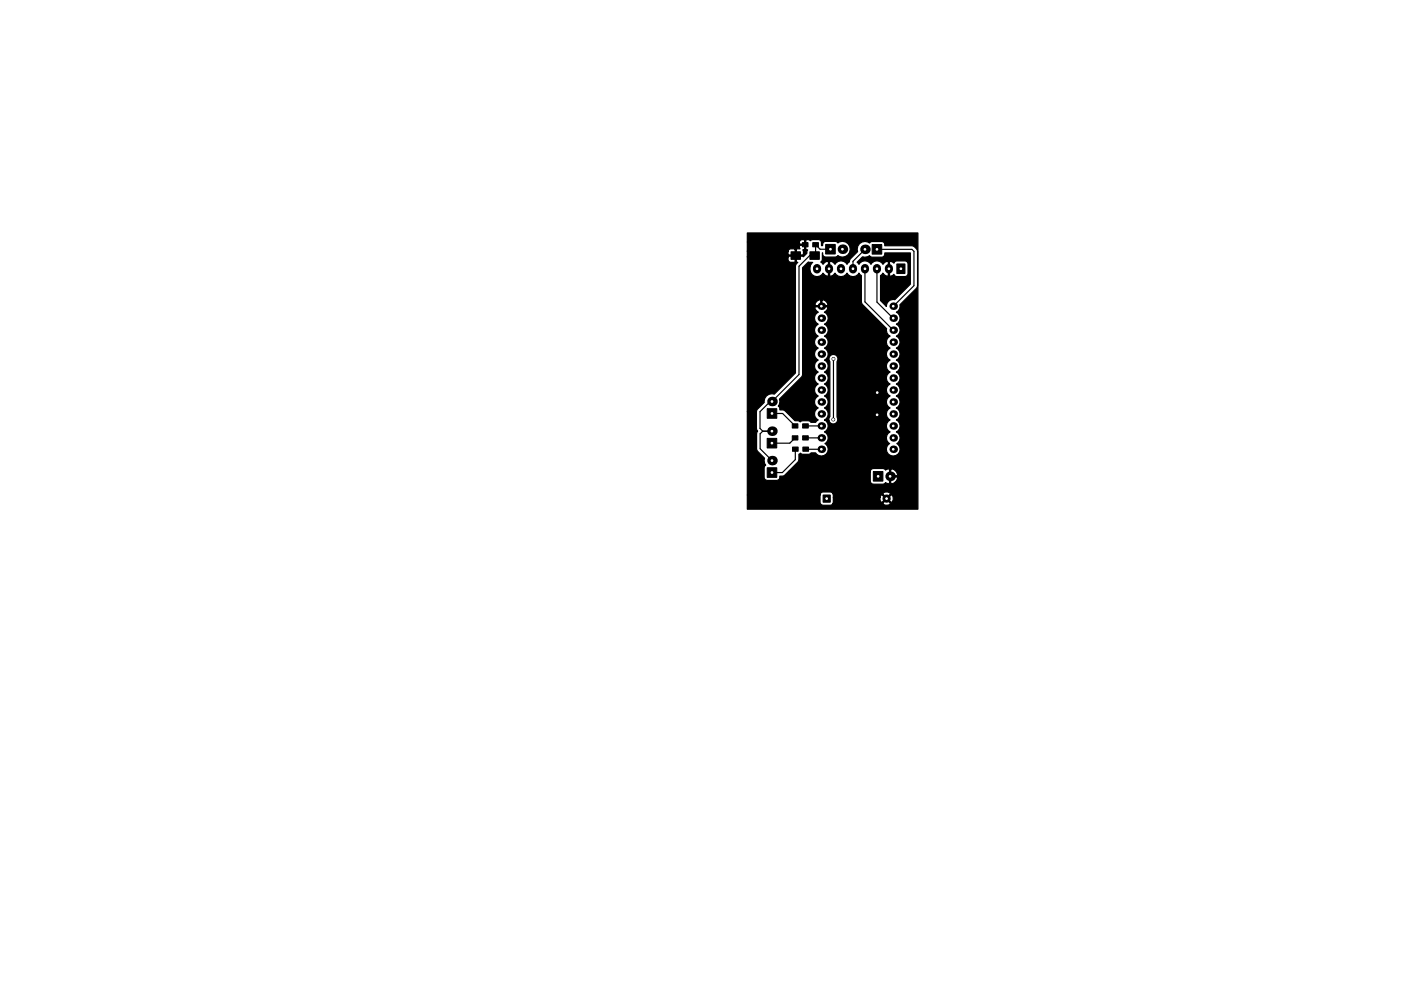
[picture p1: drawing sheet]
<svg xmlns="http://www.w3.org/2000/svg" width="297mm" height="210mm" viewBox="0 0 297 210" stroke-linecap="round" stroke-linejoin="round" font-family="sans-serif">
<g fill="#000" stroke="#000" stroke-width=".21">
<path d="M167.7 53.4h2v1.6h-2zM170.1 51.5h1.2v.9h-1.2zM172.3 51.5h1.2v.9h-1.2zM171.7 53.4h2v1.6h-2zM175.1 51.9h2v2h-2zM184.9 51.9h2v2h-2zM190.1 56h1.8v2h-1.8zM162.6 93h2.1v2h-2.1zM162.7 86.7h2v2h-2zM162.7 99.2h2v2.1h-2zM168 89.9h1.2v.9h-1.2zM168 92.5h1.2v.9h-1.2z"/>
<path d="M168 94.8h1.2v.9h-1.2zM170.2 89.9h1.2v.9h-1.2zM170.2 92.5h1.2v.9h-1.2zM170.2 94.8h1.2v.9h-1.2zM174.5 105h1.5v1.5h-1.5zM185.2 100h2v2.1h-2z"/>
<circle cx="176.7" cy="76.1" r=".3"/>
<circle cx="176.7" cy="89" r=".3"/>
<circle cx="186" cy="88" r=".3"/>
<circle cx="186" cy="83.3" r=".3"/>
<circle cx="188" cy="105.8" r=".76"/>
</g>
<path d="M173.2 56.9v.3M175.8 56.9v.3M178.3 56.9v.3M180.8 56.9v.3M183.4 56.9v.3M185.9 56.9v.3M188.5 56.9v.3" fill="none" stroke="#000" stroke-width="1.7"/>
<g fill="#000">
<circle cx="178.6" cy="52.9" r="1.02"/>
<circle cx="183.4" cy="52.9" r="1.02"/>
<circle cx="174.1" cy="72.6" r=".8"/>
<circle cx="174.1" cy="65" r=".8"/>
<circle cx="174.1" cy="70" r=".8"/>
<circle cx="174.1" cy="75.1" r=".8"/>
<circle cx="174.1" cy="77.7" r=".8"/>
<circle cx="174.1" cy="67.5" r=".8"/>
<circle cx="189.4" cy="77.7" r=".8"/>
<circle cx="189.4" cy="75.1" r=".8"/>
<circle cx="189.4" cy="70" r=".8"/>
<circle cx="189.4" cy="67.5" r=".8"/>
<circle cx="189.4" cy="65" r=".8"/>
<circle cx="189.4" cy="72.6" r=".8"/>
<circle cx="163.7" cy="91.5" r="1.02"/>
<circle cx="163.7" cy="85.2" r="1.02"/>
<circle cx="163.7" cy="97.7" r="1.02"/>
<circle cx="174.1" cy="85.3" r=".8"/>
<circle cx="174.1" cy="92.9" r=".8"/>
<circle cx="174.1" cy="95.3" r=".8"/>
<circle cx="174.1" cy="82.7" r=".8"/>
<circle cx="174.1" cy="90.4" r=".8"/>
<circle cx="174.1" cy="87.8" r=".8"/>
<circle cx="174.1" cy="80.2" r=".8"/>
<circle cx="189.4" cy="95.3" r=".8"/>
<circle cx="189.4" cy="92.9" r=".8"/>
<circle cx="189.4" cy="80.2" r=".8"/>
<circle cx="189.4" cy="87.8" r=".8"/>
<circle cx="189.4" cy="85.3" r=".8"/>
<circle cx="189.4" cy="82.7" r=".8"/>
<circle cx="189.4" cy="90.4" r=".8"/>
<circle cx="188.7" cy="101.1" r="1.02"/>
</g>
<g fill="none" stroke="#000" stroke-width=".25">
<path d="M176.1 52.9h-2.2l-1-1v2.1l-.2 .2h-1l-2.3 2.3v23l-5.7 5.7h-.4l-2.2 2.1v3.6l.6 .6M183.4 57v7.1l6 5.9M183.4 52.9l-2.6 2.5v1.6M185.9 52.9h7.4l.5 .4v7.3l-4.4 4.4M185.9 57v7.1l3.5 3.4M176.7 76.1v12.9M161.7 91.5l-.5 .5v3.2l2.5 2.5M161.7 91.5h2M163.7 87.7h2.2l2.7 2.7M168.6 92.9l-1.1 1.1h-3.8M168.6 95.3v2.2l-2.7 2.8h-2.2M170.8 90.4h3.3"/>
<path d="M170.8 92.9h3.3M170.8 95.3h.1M170.8 95.3h3.3M186 83.3v4.7"/>
</g>
<path d="M181.7 55.6l1.2-1.1 .5 .1 1-.4 .5 .4h2a.7 .7 0 0 0 .7-.9h5.4v6.6l-3.3 3.3a1.4 1.4 0 0 0-1.8 1.4l-1.2-1.2v-5.3l.5-.5 .4 .4 .5 .2 .2-.1v-3h.3v3l.2 .1 .7-.4 .4 .4 2 .1a.65 .65 0 0 0 .6-.7v-2a.65 .65 0 0 0-.6-.6h-2l-.4 .4-.7-.4-.5 .1-.2-.1-.5 .3-.4 .4a1.45 1.45 0 0 0-2.5 0 1.45 1.45 0 0 0-2.6 0zM158.4 49.4h36.2v58.6h-36.2v-3h15.5v1.5a.65 .65 0 0 0 .6 .7h1.8l.3-.4h10.6a.93 .93 0 0 0 1.6 0l-.8-.8-.8 .8h-10.6l.1-1.2h9.9l.2 .9 .2 .1 .8-.8h.4l.8 .8a.93 .93 0 0 0 0-1.6l-.8 .8h-.4l-.8-.8-.2 .1-.2 .5h-9.9l-.1-.8h10.6l.8 .8 .8-.8-.1-.2a1.01 1.01 0 0 0-1.5 .2h-10.6l-.1-.2-.5-.2h-1.5a.65 .65 0 0 0-.6 .6h-15.5v-17.7h2v3.6l.2 .6-.2 .5v3.2l.2 .5 1.5 1.5-.1 .5 .3 1-.3 .5 .1 2.3 .6 .4h2a.7 .7 0 0 0 .6-.9h.9l1-1h17.3v2.1a.65 .65 0 0 0 .7 .6h2l.6-.3 .5 .3 .3-.2v-1.3h.2v1.3a1.14 1.14 0 0 0 1.4-1.3h-1.6v-1.6h.2v1.3h1.4l.1-.2a1.35 1.35 0 0 0-1.7-1.1l-.3-.1-.5 .2-.6-.3h-2l-.5 .2-.2 .4h-17.3l2-1.9 .2-.6v-1.1l.4-.2a2.28 2.28 0 0 0 1.9 .1l.3-.2h.9l.2 .2a1.44 1.44 0 0 0 2.2-.1 1.44 1.44 0 0 0-.4-2.1 1.39 1.39 0 0 0-.1-2.5 1.39 1.39 0 0 0 .1-2.4h.8l.2 .3a.95 .95 0 0 0 1.3 .3 .95 .95 0 0 0 .3-1.3v-11.8a.95 .95 0 0 0-.8-1.5 .95 .95 0 0 0-.8 1.5v11.7l-.2 .8-.9-.1a1.41 1.41 0 0 0 .8-1.3 1.41 1.41 0 0 0-.8-1.2 1.41 1.41 0 0 0 .8-1.3 1.41 1.41 0 0 0-.8-1.3 1.41 1.41 0 0 0 .8-1.3 1.41 1.41 0 0 0-.8-1.2 1.41 1.41 0 0 0 .8-1.3 1.41 1.41 0 0 0-.8-1.3 1.41 1.41 0 0 0 .8-1.2 1.41 1.41 0 0 0-.8-1.3 1.41 1.41 0 0 0 .8-1.3 1.41 1.41 0 0 0-.8-1.2 1.41 1.41 0 0 0 .8-1.3 1.41 1.41 0 0 0-.8-1.3 1.41 1.41 0 0 0 .8-1.3 1.41 1.41 0 0 0-.8-1.2 1.41 1.41 0 0 0 .8-1.3 1.41 1.41 0 0 0-.8-1.3l.6-.5 .1-.4-.1-.2h-2.5l-.1 .2 .1 .4 .6 .5-.4 .3a1.42 1.42 0 0 0 .4 2.3 1.41 1.41 0 0 0-.8 1.2 1.41 1.41 0 0 0 .8 1.3 1.41 1.41 0 0 0-.8 1.3 1.41 1.41 0 0 0 .8 1.3 1.41 1.41 0 0 0-.8 1.2 1.41 1.41 0 0 0 .8 1.3 1.41 1.41 0 0 0-.8 1.3 1.41 1.41 0 0 0 .8 1.2 1.41 1.41 0 0 0-.8 1.3 1.41 1.41 0 0 0 .8 1.3 1.41 1.41 0 0 0-.8 1.2 1.41 1.41 0 0 0 .8 1.3 1.41 1.41 0 0 0-.8 1.3 1.41 1.41 0 0 0 .8 1.3 1.41 1.41 0 0 0-.8 1.2 1.41 1.41 0 0 0 .8 1.3l-.6 .5h-1l-.1-.1a2.28 2.28 0 0 0-1.9-.2l-.2 .2-.3-.2h-.9l-2-2.1-.6-.2h-.6v-.5l-.3-.3 .4-1-.1-.5 4.8-5 .1-15.1h2.6l.1 .2h1.1v-1.1h.3v1.1h1.1a1.03 1.03 0 0 0-1.4-1.1 1.07 1.07 0 0 0-1.2 .9h-2.6v-7.8l1.2-1.2 .9 .1a1.63 1.63 0 0 0-.3 2.3 1.63 1.63 0 0 0 2.3 .3l.2-.3 .4 .4 .5 .2 .2-.1v-3h.3v3l.2 .1 .6-.2 .3-.4a1.45 1.45 0 0 0 2.6-.1 1.45 1.45 0 0 0 2.5 0l.5 .6 .1 5.8 5.3 5.4a1.34 1.34 0 0 0 .7 1.6 1.41 1.41 0 0 0-.8 1.3 1.41 1.41 0 0 0 .8 1.3 1.41 1.41 0 0 0-.8 1.2 1.41 1.41 0 0 0 .8 1.3 1.41 1.41 0 0 0-.8 1.3 1.41 1.41 0 0 0 .8 1.2 1.41 1.41 0 0 0-.8 1.3 1.41 1.41 0 0 0 .8 1.3 1.41 1.41 0 0 0-.8 1.2 1.41 1.41 0 0 0 .8 1.3 1.41 1.41 0 0 0-.8 1.3 1.41 1.41 0 0 0 .8 1.3 1.41 1.41 0 0 0-.8 1.2 1.41 1.41 0 0 0 .8 1.3 1.41 1.41 0 0 0-.8 1.3 1.41 1.41 0 0 0 .8 1.2 1.39 1.39 0 0 0-.1 2.5 1.43 1.43 0 0 0-.3 2.2 1.43 1.43 0 0 0 2.2 0 1.43 1.43 0 0 0-.4-2.2 1.39 1.39 0 0 0-.1-2.5 1.41 1.41 0 0 0 .8-1.2 1.41 1.41 0 0 0-.8-1.3 1.41 1.41 0 0 0 .8-1.3 1.41 1.41 0 0 0-.8-1.2 1.41 1.41 0 0 0 .8-1.3 1.41 1.41 0 0 0-.8-1.3 1.41 1.41 0 0 0 .8-1.3 1.41 1.41 0 0 0-.8-1.2 1.41 1.41 0 0 0 .8-1.3 1.41 1.41 0 0 0-.8-1.3 1.41 1.41 0 0 0 .8-1.2 1.41 1.41 0 0 0-.8-1.3 1.41 1.41 0 0 0 .8-1.3 1.41 1.41 0 0 0-.8-1.2 1.41 1.41 0 0 0 .8-1.3 1.41 1.41 0 0 0-.8-1.3 1.41 1.41 0 0 0 .8-1.3 1.41 1.41 0 0 0-.8-1.2 1.41 1.41 0 0 0 .8-1.3 1.41 1.41 0 0 0-.8-1.3 1.34 1.34 0 0 0 .8-1.5l3.7-3.8v-7.6a1.53 1.53 0 0 0-1.2-1.2h-5.7v-.2a.65 .65 0 0 0-.7-.7h-2l-.5 .4a1.63 1.63 0 0 0-2-.1 1.63 1.63 0 0 0-.6 1.9l-1.5 1.5-.2 .7-.5 .5a1.45 1.45 0 0 0-2.6 0l-.3-.4-.6-.3-.2 .1-.5-.1-.5 .3-.4 .4-.5-.5 .3-.3 .1-1.7a.72 .72 0 0 0 .7 .9h2l.5-.3a1.65 1.65 0 0 0 2.2-.2 1.65 1.65 0 0 0 0-2.2 1.65 1.65 0 0 0-2.2-.3l-.5-.3h-2a.7 .7 0 0 0-.7 .9h-.2l-.1-.9-.3-.3a2.33 2.33 0 0 0-1.9 .1l-.5-.2h-.4l-.2 .2v1.9l.4 .1-.1 .7-.8 .8-.1-.1h-1.4v1.1l.4 .2-.6 .8v22.6l-4.4 4.5a1.62 1.62 0 0 0-2.2 1.8l-1.4 1.4-.2 .5h-2v-32.8h8.7v.6l.3 .5 1 .1 .2-.2v-1.1h-1.4l-.1 .1h-8.7v-1.2h8.7v.6l.1 .2h1.4v-1.2h.2v1.2h1.4l.1-.2-.1-.9 .4-.1v-.8h-1l-.1 .1 .1 .6h-.6l-.2 .1-1.2-.1-.5 .5h-8.7v-2h11.1l.1 .5h1v-.8l-.2-.2h-.4l-.5 .5h-11.1z" fill="#000" stroke="#000" stroke-width=".25"/>
<g fill="#fff" stroke="#fff" stroke-width=".21">
<circle cx="186" cy="83.3" r=".17"/>
<circle cx="186" cy="88" r=".17"/>
<circle cx="176.7" cy="76.1" r=".17"/>
<circle cx="176.7" cy="89" r=".17"/>
<circle cx="191" cy="57" r=".17"/>
<circle cx="188.5" cy="57" r=".17"/>
<circle cx="185.9" cy="57" r=".17"/>
<circle cx="183.4" cy="57" r=".17"/>
<circle cx="180.8" cy="57" r=".17"/>
<circle cx="178.3" cy="57" r=".17"/>
<circle cx="175.8" cy="57" r=".17"/>
<circle cx="173.2" cy="57" r=".17"/>
<circle cx="174.1" cy="65" r=".17"/>
<circle cx="174.1" cy="67.5" r=".17"/>
<circle cx="174.1" cy="70" r=".17"/>
<circle cx="174.1" cy="72.6" r=".17"/>
<circle cx="174.1" cy="75.1" r=".17"/>
<circle cx="174.1" cy="77.7" r=".17"/>
<circle cx="174.1" cy="80.2" r=".17"/>
<circle cx="174.1" cy="82.7" r=".17"/>
<circle cx="174.1" cy="85.3" r=".17"/>
<circle cx="174.1" cy="87.8" r=".17"/>
<circle cx="174.1" cy="90.4" r=".17"/>
<circle cx="174.1" cy="92.9" r=".17"/>
<circle cx="174.1" cy="95.3" r=".17"/>
<circle cx="189.4" cy="95.3" r=".17"/>
<circle cx="189.4" cy="92.9" r=".17"/>
<circle cx="189.4" cy="90.4" r=".17"/>
<circle cx="189.4" cy="87.8" r=".17"/>
<circle cx="189.4" cy="85.3" r=".17"/>
<circle cx="189.4" cy="82.7" r=".17"/>
<circle cx="189.4" cy="80.2" r=".17"/>
<circle cx="189.4" cy="77.7" r=".17"/>
<circle cx="189.4" cy="75.1" r=".17"/>
<circle cx="189.4" cy="72.6" r=".17"/>
<circle cx="189.4" cy="70" r=".17"/>
<circle cx="189.4" cy="67.5" r=".17"/>
<circle cx="189.4" cy="65" r=".17"/>
<circle cx="186.2" cy="101.1" r=".17"/>
<circle cx="188.7" cy="101.1" r=".17"/>
<circle cx="176.1" cy="52.9" r=".17"/>
<circle cx="178.6" cy="52.9" r=".17"/>
<circle cx="185.9" cy="52.9" r=".17"/>
<circle cx="183.4" cy="52.9" r=".17"/>
<circle cx="163.7" cy="87.7" r=".17"/>
<circle cx="163.7" cy="85.2" r=".17"/>
<circle cx="163.7" cy="94" r=".17"/>
<circle cx="163.7" cy="91.5" r=".17"/>
<circle cx="163.7" cy="100.3" r=".17"/>
<circle cx="163.7" cy="97.7" r=".17"/>
<circle cx="175.3" cy="105.8" r=".17"/>
<circle cx="188" cy="105.8" r=".17"/>
</g>
</svg>
